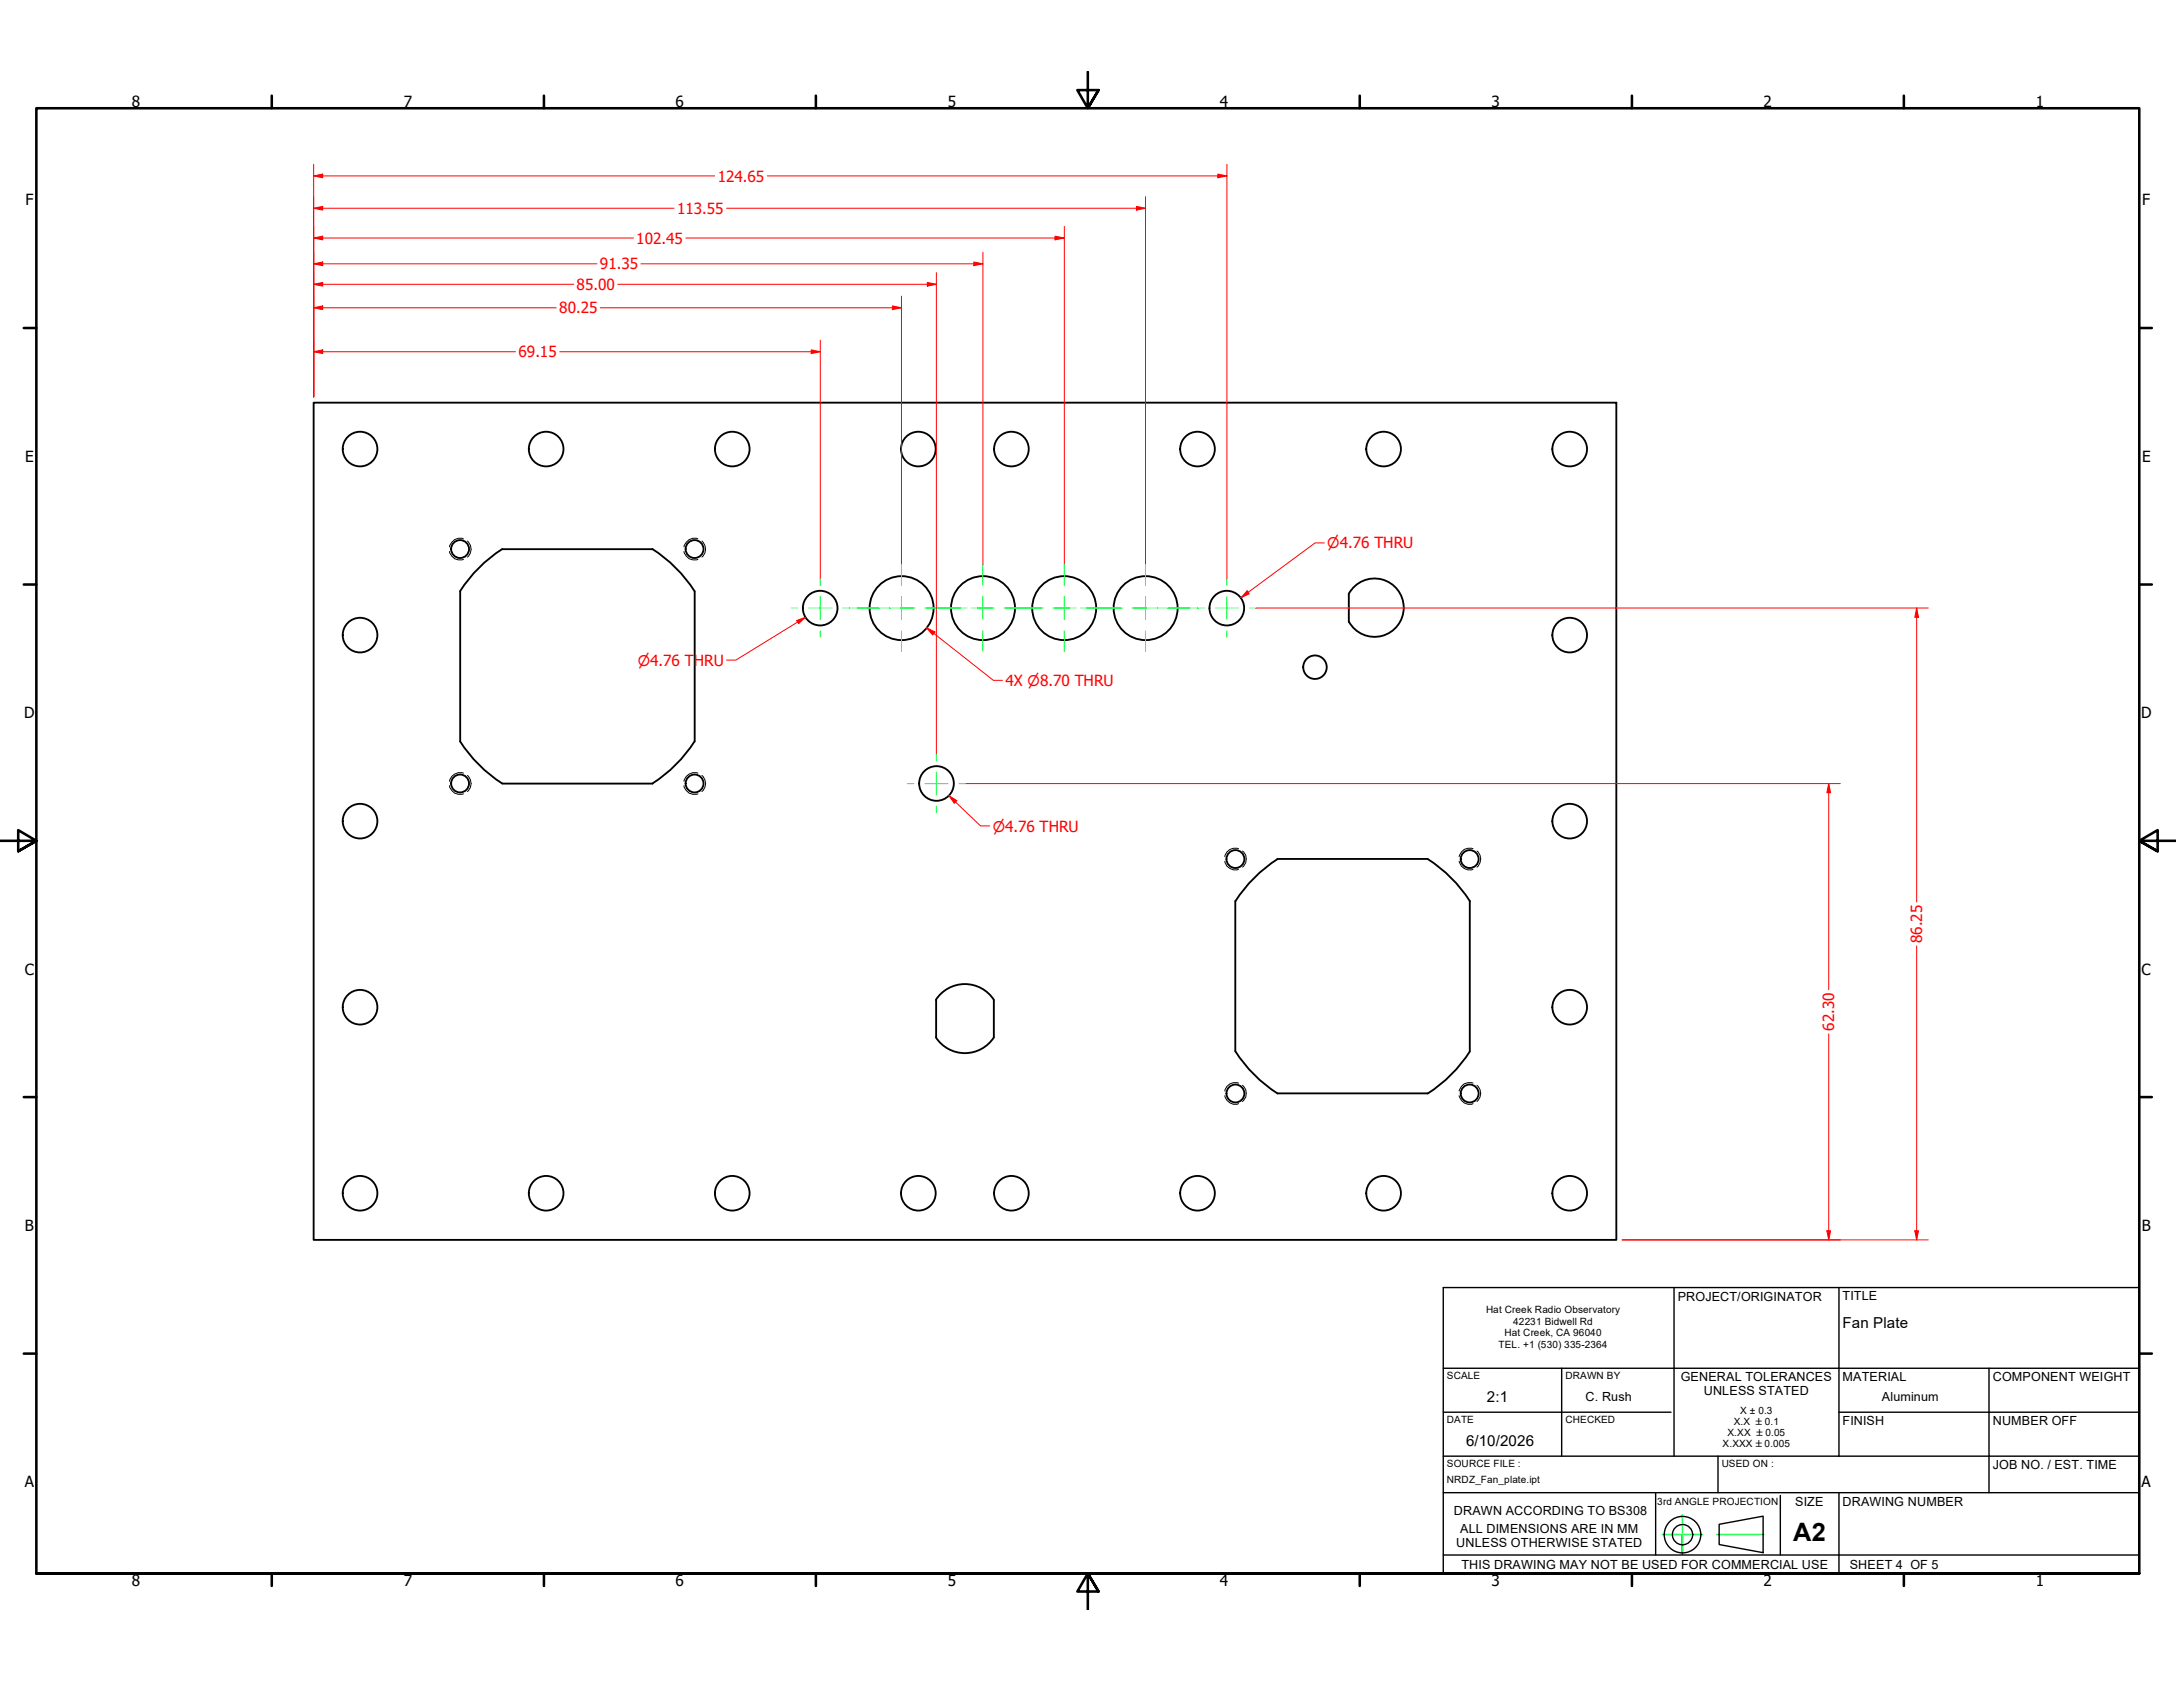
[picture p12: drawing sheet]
<svg xmlns="http://www.w3.org/2000/svg" width="279mm" height="216mm" viewBox="0 0 279 216" stroke-linecap="round" stroke-linejoin="round" font-family="sans-serif">
<defs><g id="words">
<text font-size="3.3" x="230.2" y="198">A2</text>
<g font-size="2">
<text x="16.9" y="13.7">8</text>
<text x="51.8" y="13.7">7</text>
<text x="86.7" y="13.7">6</text>
<text x="121.7" y="13.7">5</text>
<text x="156.6" y="13.7">4</text>
<text x="191.5" y="13.7">3</text>
<text x="226.4" y="13.7">2</text>
<text x="261.4" y="13.7">1</text>
<text x="3.3" y="26.4">F</text>
<text x="275.1" y="26.4">F</text>
<text x="3.2" y="59.3">E</text>
<text x="275" y="59.3">E</text>
<text x="3.1" y="92.2">D</text>
<text x="274.9" y="92.2">D</text>
<text x="3.2" y="125.2">C</text>
<text x="275" y="125.2">C</text>
<text x="3.2" y="158.1">B</text>
<text x="275" y="158.1">B</text>
<text x="3.2" y="191">A</text>
<text x="275" y="191">A</text>
<text x="16.9" y="203.7">8</text>
<text x="51.8" y="203.7">7</text>
<text x="86.7" y="203.7">6</text>
<text x="121.7" y="203.7">5</text>
<text x="156.6" y="203.7">4</text>
<text x="191.5" y="203.7">3</text>
<text x="226.4" y="203.7">2</text>
<text x="261.4" y="203.7">1</text>
</g>
<g font-size="2" fill="#f00">
<text x="92.2" y="23.3">124.65</text>
<text x="86.9" y="27.5">113.55</text>
<text x="77" y="34.6">91.35</text>
<text x="81.7" y="31.3">102.45</text>
<text x="71.8" y="40.2">80.25</text>
<text x="74" y="37.2">85.00</text>
<text x="66.6" y="45.9">69.15</text>
<text x="129.1" y="88.1">4X ⌀8.70 THRU</text>
<text x="246.8" y="121.1" transform="rotate(-90 246.8 121.1)">86.25</text>
<text x="235.5" y="132.4" transform="rotate(-90 235.5 132.4)">62.30</text>
</g>
<g font-size="1.9" fill="#f00">
<text x="170.4" y="70.4">⌀4.76 THRU</text>
<text x="81.9" y="85.5">⌀4.76 THRU</text>
<text x="127.5" y="106.8">⌀4.76 THRU</text>
</g>
<g font-size="1.9">
<text x="236.6" y="170.6">Fan Plate</text>
<text x="188.2" y="185.7">6/10/2026</text>
<text x="190.9" y="180.1">2:1</text>
</g>
<g font-size="1.6">
<text x="215.4" y="167">PROJECT/ORIGINATOR</text>
<text x="236.6" y="167">TITLE</text>
<text x="203.6" y="179.9">C. Rush</text>
<text x="215.8" y="177.4">GENERAL TOLERANCES</text>
<text x="218.8" y="179.2">UNLESS STATED</text>
<text x="236.6" y="177.4">MATERIAL</text>
<text x="241.6" y="179.9">Aluminum</text>
<text x="255.9" y="177.4">COMPONENT WEIGHT</text>
<text x="236.6" y="183">FINISH</text>
<text x="255.9" y="183">NUMBER OFF</text>
<text x="255.9" y="188.7">JOB NO. / EST. TIME</text>
<text x="186.7" y="194.6">DRAWN ACCORDING TO BS308</text>
<text x="187.5" y="196.9">ALL DIMENSIONS ARE IN MM</text>
<text x="230.5" y="193.4">SIZE</text>
<text x="236.6" y="193.4">DRAWING NUMBER</text>
<text x="187" y="198.7">UNLESS OTHERWISE STATED</text>
<text x="187.6" y="201.5">THIS DRAWING MAY NOT BE USED FOR COMMERCIAL USE</text>
<text x="237.5" y="201.5">SHEET 4 OF 5</text>
</g>
<g font-size="1.3">
<text x="190.8" y="168.7">Hat Creek Radio Observatory</text>
<text x="192.4" y="173.1">TEL. +1 (530) 335-2364</text>
<text x="193.2" y="171.6">Hat Creek, CA 96040</text>
<text x="194.3" y="170.1">42231 Bidwell Rd</text>
<text x="185.8" y="177.1">SCALE</text>
<text x="201" y="177.1">DRAWN BY</text>
<text x="185.8" y="182.8">DATE</text>
<text x="201" y="182.8">CHECKED</text>
<text x="221.2" y="185.8">X.XXX ±0.005</text>
<text x="221.8" y="184.4">X.XX ±0.05</text>
<text x="222.6" y="183">X.X ±0.1</text>
<text x="223.5" y="181.6">X ± 0.3</text>
<text x="185.8" y="190.5">NRDZ_Fan_plate.ipt</text>
<text x="185.8" y="188.4">SOURCE FILE :</text>
<text x="221.1" y="188.4">USED ON :</text>
<text x="212.8" y="193.4">3rd ANGLE PROJECTION</text>
</g>
</g></defs>
<!-- layer: Hidden Narrow (ANSI) -->
<g fill="none" stroke="#000" stroke-width=".13">
<path d="M57.7 70.8a1.34 1.34 0 0 0 1.8 1M59.5 69.2a1.34 1.34 0 0 0-1.8 1M60 69.5a1.35 1.35 0 0 1 0 2M87.8 70.8a1.34 1.34 0 0 0 1.8 1M89.6 69.2a1.34 1.34 0 0 0-1.8 1M90.1 69.5a1.35 1.35 0 0 1 0 2M59.5 99.3a1.38 1.38 0 0 0-1.8 1M60 99.6a1.35 1.35 0 0 1 0 2.1M89.6 99.3a1.38 1.38 0 0 0-1.8 1M90.1 99.6a1.35 1.35 0 0 1 0 2.1M57.7 100.9a1.34 1.34 0 0 0 1.8 1.1M87.8 100.9a1.34 1.34 0 0 0 1.8 1.1"/>
<path d="M157.3 110.6a1.33 1.33 0 0 0 1.7 1M159 109a1.33 1.33 0 0 0-1.7 1M159.5 109.3a1.35 1.35 0 0 1 0 2.1M187.3 110.6a1.34 1.34 0 0 0 1.8 1M189.1 109a1.34 1.34 0 0 0-1.8 1M189.6 109.3a1.35 1.35 0 0 1 0 2.1M159 139.1a1.33 1.33 0 0 0-1.7 1M159.5 139.4a1.38 1.38 0 0 1 0 2.1M189.1 139.1a1.34 1.34 0 0 0-1.8 1M189.6 139.4a1.38 1.38 0 0 1 0 2.1M157.3 140.7a1.33 1.33 0 0 0 1.7 1M187.3 140.7a1.34 1.34 0 0 0 1.8 1"/>
</g>
<!-- layer: Visible (ANSI) -->
<g fill="none" stroke="#000" stroke-width=".24">
<path d="M40.3 51.7h167.2v107.5h-167.2zM59.1 75.9a17.9 17.9 0 0 1 5.4-5.4h19.3a17.9 17.9 0 0 1 5.4 5.4M59.1 75.9v19.3M89.2 75.9v19.3M173.2 76.2v3.7M173.2 76.2a3.7 3.7 0 0 1 5.7-1 3.7 3.7 0 0 1 0 5.7 3.7 3.7 0 0 1-5.7-1M59.1 95.2a17.9 17.9 0 0 0 5.4 5.4h19.3a18.5 18.5 0 0 0 5.4-5.4M158.6 115.7v19.3M158.6 115.7a18.4 18.4 0 0 1 5.4-5.4h19.3a17.9 17.9 0 0 1 5.4 5.4M188.7 115.7v19.3M120.2 133.2a4.4 4.4 0 0 0 7.4 0M120.2 128.5v4.7"/>
<path d="M127.6 128.5v4.7M127.6 128.4a4.4 4.4 0 0 0-7.4 0M158.6 135a17.9 17.9 0 0 0 5.4 5.4h19.3a17.5 17.5 0 0 0 5.4-5.4"/>
<circle cx="46.2" cy="57.7" r="2.23"/>
<circle cx="70.1" cy="57.7" r="2.23"/>
<circle cx="94" cy="57.7" r="2.23"/>
<circle cx="117.9" cy="57.7" r="2.23"/>
<circle cx="129.9" cy="57.7" r="2.23"/>
<circle cx="153.8" cy="57.7" r="2.23"/>
<circle cx="177.7" cy="57.7" r="2.23"/>
<circle cx="201.6" cy="57.7" r="2.23"/>
<circle cx="59.1" cy="70.5" r="1.15"/>
<circle cx="89.2" cy="70.5" r="1.15"/>
<circle cx="105.3" cy="78.1" r="2.23"/>
<circle cx="115.8" cy="78.1" r="4.1"/>
<circle cx="126.2" cy="78.1" r="4.1"/>
<circle cx="136.6" cy="78.1" r="4.1"/>
<circle cx="147.1" cy="78.1" r="4.1"/>
<circle cx="157.5" cy="78.1" r="2.23"/>
<circle cx="46.2" cy="81.6" r="2.23"/>
<circle cx="168.8" cy="85.7" r="1.51"/>
<circle cx="201.6" cy="81.6" r="2.23"/>
<circle cx="46.2" cy="105.5" r="2.23"/>
<circle cx="59.1" cy="100.6" r="1.15"/>
<circle cx="89.2" cy="100.6" r="1.15"/>
<circle cx="120.2" cy="100.6" r="2.23"/>
<circle cx="158.6" cy="110.3" r="1.15"/>
<circle cx="188.7" cy="110.3" r="1.15"/>
<circle cx="201.6" cy="105.5" r="2.23"/>
<circle cx="46.2" cy="129.4" r="2.23"/>
<circle cx="201.6" cy="129.4" r="2.23"/>
<circle cx="46.2" cy="153.3" r="2.23"/>
<circle cx="70.1" cy="153.3" r="2.23"/>
<circle cx="94" cy="153.3" r="2.23"/>
<circle cx="117.9" cy="153.3" r="2.23"/>
<circle cx="129.9" cy="153.3" r="2.23"/>
<circle cx="153.8" cy="153.3" r="2.23"/>
<circle cx="158.6" cy="140.4" r="1.15"/>
<circle cx="177.7" cy="153.3" r="2.23"/>
<circle cx="188.7" cy="140.4" r="1.15"/>
<circle cx="201.6" cy="153.3" r="2.23"/>
</g>
<!-- layer: Border (ANSI) -->
<g fill="none" stroke="#000" stroke-width=".33">
<path d="M34.9 12.3v1.6M69.8 12.3v1.6M104.8 12.3v1.6M139.7 9.2v4.7l-1.4-2.3h2.8l-1.4 2.3 1.4-2.3M174.6 12.3v1.6M209.5 12.3v1.6M244.5 12.3v1.6M3.1 42.1h1.6M274.7 42.1h1.6M3.1 75.1h1.6M274.7 75.1h1.6M0 108h4.7l-2.4-1.4v2.7l2.4-1.3-2.4 1.3"/>
<path d="M279.4 108h-4.7l2.3-1.4v2.7l-2.3-1.3 2.3 1.3M3.1 140.9h1.6M274.7 140.9h1.6M3.1 173.9h1.6M274.7 173.9h1.6M4.7 202.1v-188.2h270v188.2h-270h270M34.9 202.1v1.6M69.8 202.1v1.6M104.8 202.1v1.6M141.1 204.4l-1.4-2.3 1.4 2.3h-2.8l1.4-2.3v4.7M174.6 202.1v1.6M209.5 202.1v1.6"/>
<path d="M244.5 202.1v1.6"/>
</g>
<!-- layer: Sketch Geometry(Design Office) -->
<g fill="none" stroke="#000" stroke-width=".18">
<path d="M185.3 165.4h89.4v36.7h-89.4zM185.3 175.7h89.4M200.5 175.7v11.3M214.9 165.4v21.6M236.1 165.4v21.6M255.4 175.7v11.3h19.3M185.3 181.4h29.3M185.3 187h50.8M185.3 199.7h89.4M185.3 191.7h89.4M212.6 191.7v8M216 197.1v2.5"/>
<path d="M220.6 187v4.7M220.7 195.8l5.7-1.1v4.7l-5.7-1zM228.6 192.1v7.6M236.1 181.4h38.6M236.1 187h19.3v4.7M236.1 191.7v10.4"/>
<circle cx="216" cy="197.1" r="2.34"/>
<circle cx="216" cy="197.1" r="1.3"/>
</g>
<path d="M213.5 197.1h5.1M216 194.6v5M220.4 197.1h6.1" fill="none" stroke="#0f0" stroke-width=".18"/>
<!-- layer: Dimension (ANSI) -->
<path d="M234.8 158.1v1.1" fill="none" stroke="#f00" stroke-width=".13"/>
<path d="M234.6 158.1h.4l-.2 1.1z" fill="#f00"/>
<path d="M234.8 100.6v1.2M234.6 158.1h.4l-.2 1.1z" fill="none" stroke="#f00" stroke-width=".13"/>
<path d="M234.8 100.6l.2 1.2h-.4z" fill="#f00"/>
<path d="M124 100.6h112.3M234.8 100.6l.2 1.2h-.4zM234.8 101.8v25.3M234.8 132.8v25.3M208.3 159.2h28M246.1 158.1v1.1" fill="none" stroke="#f00" stroke-width=".13"/>
<path d="M245.9 158.1h.4l-.2 1.1z" fill="#f00"/>
<path d="M246.1 78.1v1.2M245.9 158.1h.4l-.2 1.1z" fill="none" stroke="#f00" stroke-width=".13"/>
<path d="M246.1 78.1l.2 1.2h-.4z" fill="#f00"/>
<path d="M40.3 45.2h1.1M161.3 78.1h86.3M246.1 78.1l.2 1.2h-.4zM246.1 79.3v36.5M246.1 121.5v36.6M208.3 159.2h39.3" fill="none" stroke="#f00" stroke-width=".13"/>
<path d="M40.3 45.2l1.1-.3v.5z" fill="#f00"/>
<path d="M40.3 45.2l1.1-.3v.5zM104.2 45.2h1.1" fill="none" stroke="#f00" stroke-width=".13"/>
<path d="M104.2 44.9l1.1 .3-1.1 .2z" fill="#f00"/>
<path d="M40.3 39.5h1.1M40.3 43.7v7.3M41.4 45.2h24.8M71.9 45.2h32.3M104.2 44.9l1.1 .3-1.1 .2zM105.3 43.7v30.7" fill="none" stroke="#f00" stroke-width=".13"/>
<path d="M40.3 39.5l1.1-.2v.5z" fill="#f00"/>
<path d="M40.3 39.5l1.1-.2v.5zM114.6 39.5h1.2" fill="none" stroke="#f00" stroke-width=".13"/>
<path d="M114.6 39.3l1.2 .2-1.2 .3z" fill="#f00"/>
<path d="M40.3 38v13M40.3 33.9h1.1M41.4 39.5h30M77.1 39.5h37.5M114.6 39.3l1.2 .2-1.2 .3zM115.8 38v34.5" fill="none" stroke="#f00" stroke-width=".13"/>
<path d="M40.3 33.9l1.1-.3v.5z" fill="#f00"/>
<path d="M40.3 33.9l1.1-.3v.5zM125 33.9h1.2" fill="none" stroke="#f00" stroke-width=".13"/>
<path d="M125 33.6l1.2 .3-1.2 .2z" fill="#f00"/>
<path d="M40.3 32.4v18.6M40.3 30.6h1.1M41.4 33.9h35.3M82.3 33.9h42.7M125 33.6l1.2 .3-1.2 .2zM126.2 32.4v40.1" fill="none" stroke="#f00" stroke-width=".13"/>
<path d="M40.3 30.6l1.1-.3v.5z" fill="#f00"/>
<path d="M40.3 30.6l1.1-.3v.5zM135.5 30.6h1.2" fill="none" stroke="#f00" stroke-width=".13"/>
<path d="M135.5 30.3l1.2 .3-1.2 .2z" fill="#f00"/>
<path d="M40.3 29.1v21.9M40.3 26.7h1.1M41.4 30.6h39.9M88.1 30.6h47.4M135.5 30.3l1.2 .3-1.2 .2zM136.7 29.1v43.4" fill="none" stroke="#f00" stroke-width=".13"/>
<path d="M40.3 26.7l1.1-.2v.5z" fill="#f00"/>
<path d="M40.3 26.7l1.1-.2v.5zM145.9 26.7h1.2" fill="none" stroke="#f00" stroke-width=".13"/>
<path d="M145.9 26.5l1.2 .2-1.2 .3z" fill="#f00"/>
<path d="M40.3 25.3v25.7M40.3 22.6h1.1M41.4 26.7h45.1M93.3 26.7h52.6M145.9 26.5l1.2 .2-1.2 .3zM147.1 25.3v47.2" fill="none" stroke="#f00" stroke-width=".13"/>
<path d="M40.3 22.6l1.1-.2v.4z" fill="#f00"/>
<path d="M40.3 22.6l1.1-.2v.4zM156.4 22.6h1.1" fill="none" stroke="#f00" stroke-width=".13"/>
<path d="M156.4 22.4l1.1 .2-1.1 .2z" fill="#f00"/>
<path d="M40.3 21.1v29.9M41.4 22.6h50.4M98.5 22.6h57.9M156.4 22.4l1.1 .2-1.1 .2zM157.5 21.1v53.3" fill="none" stroke="#f00" stroke-width=".13"/>
<!-- layer: Center Mark (ANSI) -->
<path d="M105.3 74.4v.8M105.3 76.6v3M157.5 74.4v.8M157.5 76.6v3M105.3 81v.8M157.5 81v.8" fill="none" stroke="#00ff40" stroke-width=".13"/>
<!-- layer: Centerline (ANSI) -->
<g fill="none" stroke="#00ff40" stroke-width=".13">
<path d="M101.6 78.1h.8M103.8 78.1h3M108.2 78.1h6.1M115.7 78.1h1.8M118.9 78.1h5.2M125.5 78.1h1.9M128.8 78.1h5.2M135.4 78.1h1.9M138.7 78.1h5.2M145.3 78.1h1.9M148.6 78.1h6M156 78.1h3"/>
<path d="M160.4 78.1h.9"/>
</g>
<!-- layer: Symbol (ANSI) -->
<path d="M160.3 76.1l-1 .7" fill="none" stroke="#f00" stroke-width=".13"/>
<path d="M160.1 75.9l.3 .4-1.1 .5z" fill="#f00"/>
<path d="M103.4 79.3l-1 .6M160.1 75.9l.3 .4-1.1 .5zM170.1 69.7h-1.2l-8.6 6.4" fill="none" stroke="#f00" stroke-width=".13"/>
<path d="M102.3 79.7l1.1-.4-.9 .8z" fill="#f00"/>
<path d="M102.3 79.7l1.1-.4-.9 .8zM102.4 79.9l-7.9 4.9h-1.2M119 80.6l.9 .7" fill="none" stroke="#f00" stroke-width=".13"/>
<path d="M119 80.6l1.1 .6-.3 .4z" fill="#f00"/>
<path d="M119 80.6l1.1 .6-.3 .4zM119.9 81.3l7.6 6.1h1.2M121.8 102.2l.9 .8" fill="none" stroke="#f00" stroke-width=".13"/>
<path d="M121.8 102.2l1.1 .6-.4 .4z" fill="#f00"/>
<path d="M121.8 102.2l1.1 .6-.4 .4zM122.7 103l3.2 3.1h1.2" fill="none" stroke="#f00" stroke-width=".13"/>
<!-- layer: Dimension (ANSI) -->
<path d="M40.3 36.5h1.1" fill="none" stroke="#f00" stroke-width=".13"/>
<path d="M40.3 36.5l1.1-.2v.5z" fill="#f00"/>
<path d="M40.3 36.5l1.1-.2v.5zM119.1 36.5h1.1" fill="none" stroke="#f00" stroke-width=".13"/>
<path d="M119.1 36.3l1.1 .2-1.1 .3z" fill="#f00"/>
<path d="M40.3 35v16M41.4 36.5h32.3M79.3 36.5h39.8M119.1 36.3l1.1 .2-1.1 .3zM120.2 35v43.1M120.2 78.2v18.7" fill="none" stroke="#f00" stroke-width=".13"/>
<!-- layer: Center Mark (ANSI) -->
<g fill="none" stroke="#00ff40" stroke-width=".13">
<path d="M110.2 78.1h2.7M114.3 78.1h2.9M115.8 72.5v2.7M115.8 76.6v3M118.7 78.1h4.6M124.7 78.1h3M126.2 72.5v2.7M126.2 76.6v3M129.1 78.1h4.6M135.2 78.1h3M136.7 72.5v2.7M136.7 76.6v3"/>
<path d="M139.6 78.1h4.6M145.6 78.1h3M147.1 72.5v2.7M147.1 76.6v3M150 78.1h2.7M115.8 81v2.7M120.2 96.9v.8M120.2 99.1v3M126.2 81v2.7M136.7 81v2.7M147.1 81v2.7M116.5 100.6h.8"/>
<path d="M118.7 100.6h3M120.2 103.5v.9M123.1 100.6h.9"/>
</g>
<use href="#words"/>
</svg>
